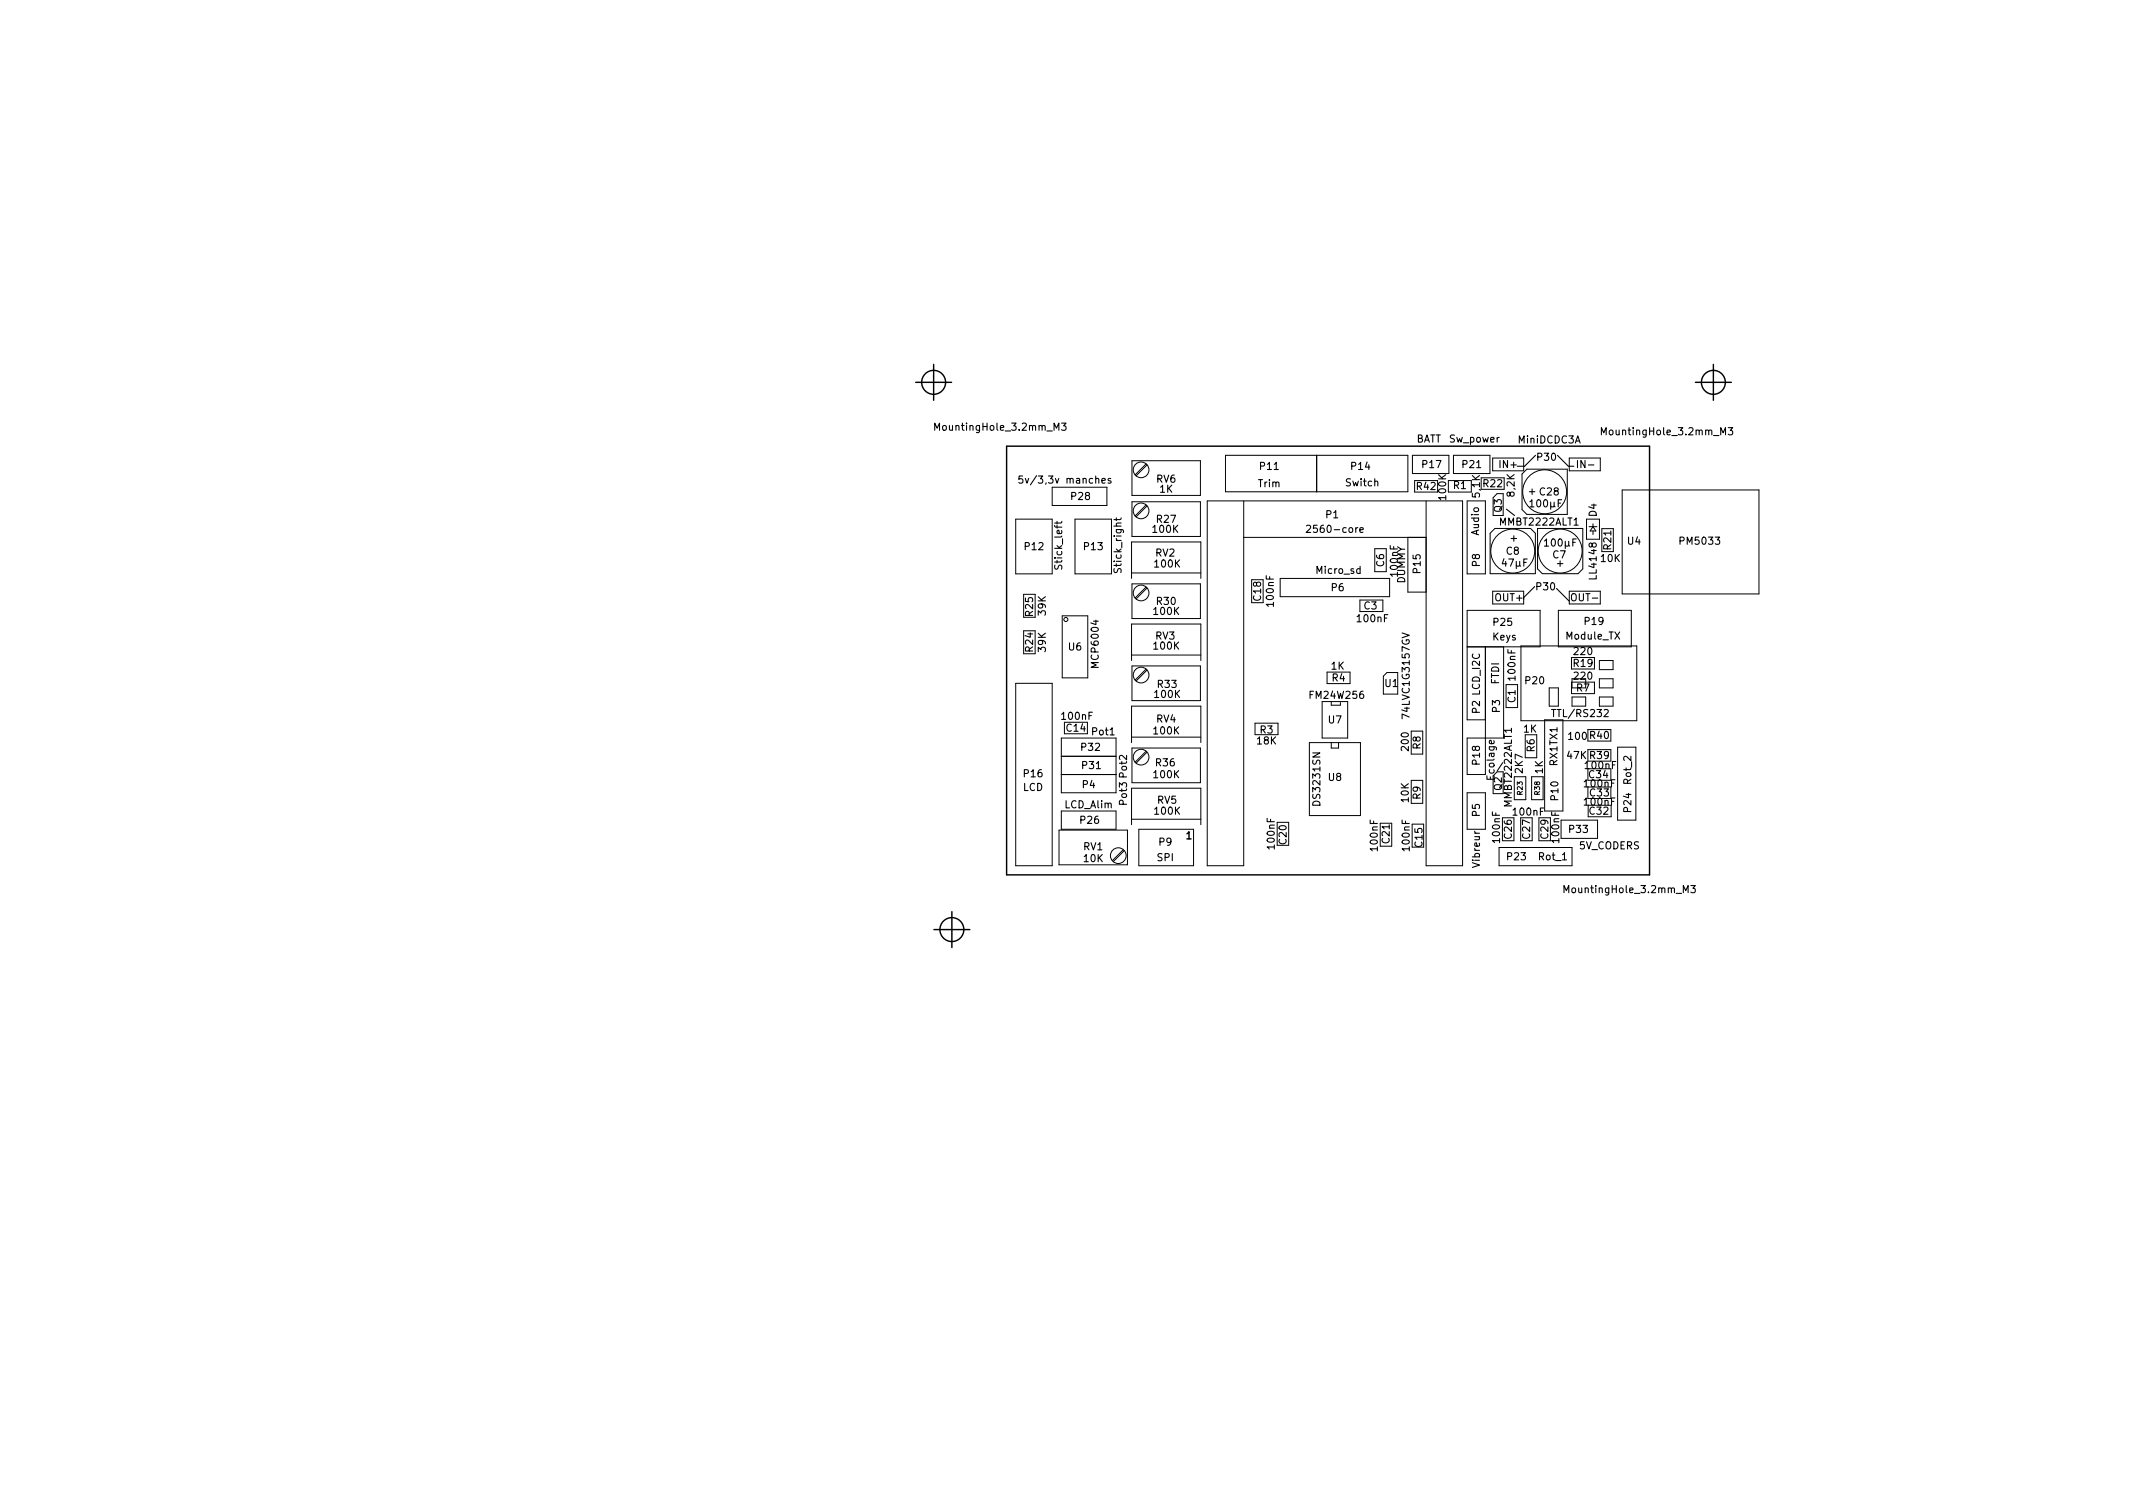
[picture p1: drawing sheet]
<svg xmlns="http://www.w3.org/2000/svg" width="297mm" height="210mm" viewBox="0 0 297 210" stroke-linecap="round" stroke-linejoin="round" font-family="sans-serif">
<defs><g id="words">
<g font-size="1.4">
<text x="130.7" y="60">MountingHole_3.2mm_M3</text>
<text x="175.5" y="65.4">P11</text>
<text x="188.2" y="65.4">P14</text>
<text x="197.1" y="61.6">BATT</text>
<text x="198.1" y="65.2">P17</text>
<text x="201.9" y="61.6">Sw_power</text>
<text x="203.7" y="65.2">P21</text>
<text x="208.9" y="65.2">IN+</text>
<text x="211.4" y="61.7">MiniDCDC3A</text>
<text x="214.1" y="64.2">P30</text>
<text x="219.9" y="65.2">IN-</text>
<text x="223.5" y="60.6">MountingHole_3.2mm_M3</text>
<text x="142.8" y="67.3">5v/3,3v manches</text>
<text x="149.2" y="69.6">P28</text>
<text x="161" y="67.2">RV6</text>
<text x="161.5" y="68.6">1K</text>
<text x="175.2" y="67.8">Trim</text>
<text x="187.5" y="67.7">Switch</text>
<text x="197.3" y="68.2">R42</text>
<text x="201.4" y="69.5" transform="rotate(-90 201.4 69.5)">100K</text>
<text x="202.4" y="68.1">R1</text>
<text x="206.1" y="69.2" transform="rotate(-90 206.1 69.2)">5,1K</text>
<text x="206.6" y="67.8">R22</text>
<text x="209.1" y="71.3" transform="rotate(-90 209.1 71.3)">Q3</text>
<text x="210.9" y="69.1" transform="rotate(-90 210.9 69.1)">8,2K</text>
<text x="213" y="68.9">+ C28</text>
<text x="213.2" y="70.6">100µF</text>
<text x="222.3" y="71.9" transform="rotate(-90 222.3 71.9)">D4</text>
<text x="142.7" y="76.6">P12</text>
<text x="151" y="76.6">P13</text>
<text x="160.6" y="74.2">100K</text>
<text x="160.9" y="77.5">RV2</text>
<text x="161.1" y="72.8">R27</text>
<text x="182.6" y="74.2">2560-core</text>
<text x="184.7" y="72.2">P1</text>
<text x="206" y="74.5" transform="rotate(-90 206 74.5)">Audio</text>
<text x="209" y="73.2">MMBT2222ALT1</text>
<text x="209.8" y="77.2">C8</text>
<text x="211.2" y="75.4" transform="rotate(-90 211.2 75.4)">+</text>
<text x="215.3" y="76.1">100µF</text>
<text x="216.2" y="77.7">C7</text>
<text x="224.4" y="76.5" transform="rotate(-90 224.4 76.5)">R21</text>
<text x="226.7" y="75.8">U4</text>
<text x="234.1" y="75.8">PM5033</text>
<text x="147.9" y="79.1" transform="rotate(-90 147.9 79.1)">Stick_left</text>
<text x="156.2" y="79.6" transform="rotate(-90 156.2 79.6)">Stick_right</text>
<text x="160.9" y="79">100K</text>
<text x="175.6" y="83.6" transform="rotate(-90 175.6 83.6)">C18</text>
<text x="183.3" y="79.9">Micro_sd</text>
<text x="185.4" y="82.3">P6</text>
<text x="192.7" y="78.9" transform="rotate(-90 192.7 78.9)">C6</text>
<text x="194.7" y="80.1" transform="rotate(-90 194.7 80.1)">100nF</text>
<text x="195.7" y="81.3" transform="rotate(-90 195.7 81.3)">DUMMY</text>
<text x="197.8" y="79.7" transform="rotate(-90 197.8 79.7)">P15</text>
<text x="206.1" y="78.9" transform="rotate(-90 206.1 78.9)">P8</text>
<text x="208.3" y="83.7">OUT+</text>
<text x="209.3" y="78.9">47µF</text>
<text x="214" y="82.2">P30</text>
<text x="217.7" y="78.9" transform="rotate(-90 217.7 78.9)">+</text>
<text x="219" y="83.7">OUT-</text>
<text x="222.3" y="80.5" transform="rotate(-90 222.3 80.5)">LL4148</text>
<text x="223" y="78.2">10K</text>
<text x="143.9" y="85.8" transform="rotate(-90 143.9 85.8)">R25</text>
<text x="145.6" y="85.6" transform="rotate(-90 145.6 85.6)">39K</text>
<text x="160.7" y="85.6">100K</text>
<text x="160.9" y="89">RV3</text>
<text x="161.1" y="84.2">R30</text>
<text x="177.4" y="84.3" transform="rotate(-90 177.4 84.3)">100nF</text>
<text x="189.1" y="86.6">100nF</text>
<text x="190" y="84.9">C3</text>
<text x="207.9" y="89.2">Keys</text>
<text x="208" y="87.1">P25</text>
<text x="218.1" y="89">Module_TX</text>
<text x="220.7" y="87">P19</text>
<text x="143.9" y="90.7" transform="rotate(-90 143.9 90.7)">R24</text>
<text x="145.6" y="90.7" transform="rotate(-90 145.6 90.7)">39K</text>
<text x="148.8" y="90.6">U6</text>
<text x="153" y="92.8" transform="rotate(-90 153 92.8)">MCP6004</text>
<text x="160.7" y="90.4">100K</text>
<text x="161.3" y="95.8">R33</text>
<text x="185.4" y="93.2">1K</text>
<text x="185.5" y="94.9">R4</text>
<text x="192.9" y="95.6">U1</text>
<text x="208.7" y="95.3" transform="rotate(-90 208.7 95.3)">FTDI</text>
<text x="211" y="94.6" transform="rotate(-90 211 94.6)">100nF</text>
<text x="212.5" y="95.3">P20</text>
<text x="219.2" y="92.9">R19</text>
<text x="219.3" y="91.2">220</text>
<text x="219.3" y="94.6">220</text>
<text x="147.9" y="100.2">100nF</text>
<text x="148.6" y="101.9">C14</text>
<text x="160.9" y="97.2">100K</text>
<text x="161" y="100.6">RV4</text>
<text x="182.6" y="97.3">FM24W256</text>
<text x="185" y="100.7">U7</text>
<text x="196.3" y="99.8" transform="rotate(-90 196.3 99.8)">74LVC1G3157GV</text>
<text x="206.1" y="99.3" transform="rotate(-90 206.1 99.3)">P2 LCD_I2C</text>
<text x="208.9" y="99.2" transform="rotate(-90 208.9 99.2)">P3</text>
<text x="211" y="97.8" transform="rotate(-90 211 97.8)">C1</text>
<text x="212.2" y="102">1K</text>
<text x="216.5" y="99.8">TTL/RS232</text>
<text x="219.6" y="96.3">R7</text>
<text x="150.6" y="104.5">P32</text>
<text x="150.7" y="107.1">P31</text>
<text x="152.1" y="102.4">Pot1</text>
<text x="160.7" y="102.3">100K</text>
<text x="161" y="106.7">R36</text>
<text x="175.1" y="103.6">18K</text>
<text x="175.5" y="102.1">R3</text>
<text x="196.2" y="104.4" transform="rotate(-90 196.2 104.4)">200</text>
<text x="197.8" y="104.3" transform="rotate(-90 197.8 104.3)">R8</text>
<text x="206.1" y="106.4" transform="rotate(-90 206.1 106.4)">P18</text>
<text x="212.1" y="107.6" transform="rotate(-90 212.1 107.6)">2K7</text>
<text x="213.7" y="104.7" transform="rotate(-90 213.7 104.7)">R6</text>
<text x="214.8" y="107.7" transform="rotate(-90 214.8 107.7)">1K</text>
<text x="216.9" y="106.5" transform="rotate(-90 216.9 106.5)">RX1TX1</text>
<text x="218.3" y="105.7">47K R39</text>
<text x="218.5" y="103">100 R40</text>
<text x="220.8" y="107.1">100nF</text>
<text x="142.4" y="110.1">LCD</text>
<text x="142.6" y="108.2">P16</text>
<text x="148.3" y="112.5">LCD_Alim</text>
<text x="150.8" y="109.7">P4</text>
<text x="156.9" y="112" transform="rotate(-90 156.9 112)">Pot3 Pot2</text>
<text x="160.7" y="108.3">100K</text>
<text x="160.9" y="113.4">100K</text>
<text x="161.2" y="111.9">RV5</text>
<text x="183.9" y="112" transform="rotate(-90 183.9 112)">DS3231SN</text>
<text x="185" y="108.7">U8</text>
<text x="196.2" y="111.7" transform="rotate(-90 196.2 111.7)">10K</text>
<text x="197.8" y="111.3" transform="rotate(-90 197.8 111.3)">R9</text>
<text x="206.1" y="113.7" transform="rotate(-90 206.1 113.7)">P5</text>
<text x="208.1" y="108.5" transform="rotate(-90 208.1 108.5)">Ecolage</text>
<text x="209.1" y="110" transform="rotate(-90 209.1 110)">Q2</text>
<text x="210.5" y="112.2" transform="rotate(-90 210.5 112.2)">MMBT2222ALT1</text>
<text x="210.8" y="113.6">100nF</text>
<text x="217" y="111.4" transform="rotate(-90 217 111.4)">P10</text>
<text x="220.7" y="109.6">100nF</text>
<text x="220.7" y="112.2">100nF</text>
<text x="221.3" y="108.3">C34</text>
<text x="221.4" y="113.4">C32</text>
<text x="221.5" y="110.9">C33</text>
<text x="227.2" y="113" transform="rotate(-90 227.2 113)">P24</text>
<text x="227.2" y="109.1" transform="rotate(-90 227.2 109.1)">Rot_2</text>
<text x="150.5" y="114.7">P26</text>
<text x="150.9" y="118.4">RV1</text>
<text x="161.2" y="119.9">SPI</text>
<text x="161.4" y="117.7">P9</text>
<text x="165.2" y="116.9">1</text>
<text x="177.5" y="118.1" transform="rotate(-90 177.5 118.1)">100nF</text>
<text x="179.2" y="117.5" transform="rotate(-90 179.2 117.5)">C20</text>
<text x="191.9" y="118.4" transform="rotate(-90 191.9 118.4)">100nF</text>
<text x="193.5" y="117.4" transform="rotate(-90 193.5 117.4)">C21</text>
<text x="196.3" y="118.4" transform="rotate(-90 196.3 118.4)">100nF</text>
<text x="198.1" y="117.9" transform="rotate(-90 198.1 117.9)">C15</text>
<text x="208.9" y="117.2" transform="rotate(-90 208.9 117.2)">100nF</text>
<text x="209.9" y="119.8">P23</text>
<text x="210.5" y="116.7" transform="rotate(-90 210.5 116.7)">C26</text>
<text x="213.1" y="116.7" transform="rotate(-90 213.1 116.7)">C27</text>
<text x="214.3" y="119.8">Rot_1</text>
<text x="215.6" y="116.7" transform="rotate(-90 215.6 116.7)">C29</text>
<text x="217.1" y="117.2" transform="rotate(-90 217.1 117.2)">100nF</text>
<text x="218.6" y="116">P33</text>
<text x="219.9" y="118.3">5V_CODERS</text>
<text x="151" y="120">10K</text>
<text x="206.1" y="120.7" transform="rotate(-90 206.1 120.7)">Vibreur</text>
<text x="218.3" y="124.3">MountingHole_3.2mm_M3</text>
</g>
<g font-size="1">
<text x="212" y="110.6" transform="rotate(-90 212 110.6)">R23</text>
<text x="214.4" y="110.6" transform="rotate(-90 214.4 110.6)">R38</text>
</g>
</g></defs>
<g fill="none" stroke="#000" stroke-width=".15">
<path d="M130.2 59.9v-1l.3 .7 .3-.7v1M147.8 58.9h.7l-.4 .4 .3 .1v.4l-.1 .1-.5-.1M240.7 59.5h.6l-.3 .4 .2 .1v.5h-.1h-.4M142.4 66.3h-.5v.5l.1-.1h.4v.2v.3l-.1 .1-.4-.1M154.7 66.7l-.3-.1-.1 .2 .1 .1 .3 .1v.2h-.4M181.9 73.2l.4-.1 .2 .3-.6 .7h.6M189.4 73.8l.5-.1-.1-.2h-.3l-.1 .1v.5h.4M209.8 70.9l1.1 .9M213.8 63.4l-1.5 1.5h-1M216.9 63.4l1.5 1.5h.8M223 60.5v-1l.3 .8 .4-.8v1M213.7 81.7l-1.5 1.5"/>
<path d="M216.8 81.9l1.7 1.8M209.3 106.2l-.8 1.1M217.8 124.3v-1l.3 .7 .4-.7v1M235.5 123.3h.6l-.3 .4 .2 .1v.4l-.1 .1-.4-.1"/>
</g>
<g fill="none" stroke="#000" stroke-width=".2">
<path d="M127.5 53.2h5M130 50.7v5M236.1 53.2h5M238.6 50.7v5M140.2 62.1h89.5v59.7h-89.5zM130.1 129.4h5M132.6 126.9v5"/>
<circle cx="130" cy="53.2" r="1.67"/>
<circle cx="238.6" cy="53.2" r="1.67"/>
<circle cx="132.6" cy="129.4" r="1.67"/>
</g>
<g fill="none" stroke="#000" stroke-width=".14">
<path d="M141.4 72.3h5.1v7.6h-5.1zM146.5 67.8h7.6v2.6h-7.6zM149.7 72.3h5.1v7.6h-5.1zM157.6 79.8h9.6M157.6 64.2h9.6v4.8h-9.6zM157.6 69.9h9.6v4.8h-9.6zM159.6 70.3l-1.5 1.5M159.6 64.6l-1.5 1.5M159.7 70.4l-1.5 1.6M159.7 64.7l-1.5 1.6M170.7 63.4h25.4v5.1h-25.4zM173.2 69.7v50.8h-5.1v-50.8h35.6v50.8h-5.1v-50.8"/>
<path d="M173.2 74.8h25.4M183.4 63.4v5.1M191.4 76.4h1.6v3.2h-1.6zM196.1 74.8v7.6h2.5M196.7 63.4h5.1v2.5h-5.1zM197 68.5h3.2M197 66.9h3.2M201.7 68.5h3.2M201.7 66.9h3.2M202.4 63.4h5.1v2.5h-5.1zM204.3 69.7h2.6v10.2h-2.6zM206.3 68.1h3.2"/>
<path d="M206.3 66.5h3.2M207.5 74.3l.7-.7h4.9l.7 .7v5.6h-6.3zM207.9 63.8h4.3v1.8h-4.3zM207.9 71.8v-2.5l.6-.6h.8v3.1h-1.4M212 66l.6-.7h5.7v6.3h-5.7l-.6-.6zM214.1 73.6h6.3v5.6l-.7 .7h-4.9l-.7-.7zM218.5 63.8h4.4v1.8h-4.4zM220.9 72.3v2.8h1.8v-2.8M221.3 73.3h1.1M221.8 72.9v.4M221.8 73.9v.5M221.8 73.3l.4 .6h-.8z"/>
<path d="M223.1 76.8v-3.2h1.6v3.2M225.9 68.2h19.1v14.5h-19.1zM141.4 95.1h5.1v25.4h-5.1zM142.6 86v-3.2h1.6v3.2M142.6 87.8v3.2M144.2 87.8v3.2M147.9 85.7h3.6v8.7h-3.6zM157.6 80.5v-5h9.6v5M157.6 92v-5.1h9.6v5.1M157.6 91.2h9.6M157.6 81.3h9.6v4.8h-9.6zM157.6 92.7h9.6v4.9h-9.6z"/>
<path d="M159.6 93.2l-1.5 1.5M159.6 81.7l-1.5 1.6M159.7 93.3l-1.5 1.5M159.7 81.9l-1.5 1.5M174.3 80.7v3.2M175.9 80.7v3.2M178.3 80.5h15.2v2.6h-15.2zM184.1 97.7h3.6v5.1h-3.6zM184.8 93.6h3.2v1.6h-3.2zM185.4 97.7v.5h1.3v-.4M189.4 83.6h3.2v1.6h-3.2zM193.1 93.6h1.5v3h-2v-2.5z"/>
<path d="M204.3 90.1h10.2v-5.1h-10.2v15.2h2.6M206.9 90.1v17.7h-2.6v-5h5.1v-12.7M207.9 84.1h4.3M207.9 82.3h4.3M209.7 95.3h1.6v3.2h-1.6zM211.8 89.9h16.1v10.5h-16.1zM215.7 95.8h1.3v2.5h-1.3zM217 85h10.2v5.1h-10.2zM218.5 82.3h4.4v1.8h-4.4zM218.8 91.6h3.2M218.8 93.2h3.2M218.8 95h3.2v1.6h-3.2z"/>
<path d="M218.9 94.5v1.3h1.9v-1.3M218.9 97.1h1.9v1.2h-1.9zM222.7 92h1.9v1.2h-1.9zM222.7 94.5h1.9v1.3h-1.9zM222.7 97.1h1.9v1.2h-1.9zM147.5 115.6h9.5v4.8h-9.5zM147.8 102.8h7.6v7.6h-7.6zM147.8 112.9h7.6v2.6h-7.6zM147.8 107.8h7.6M147.8 105.3h7.6M148.2 100.6h3.2M148.2 102.2h3.2"/>
<path d="M156.4 118.3l-1.5 1.5M156.6 118.4l-1.6 1.6M157.6 103.4v-5.1h9.6v5.1M157.6 114.1h9.6M157.6 114.8v-5h9.6v5M157.6 102.6h9.6M157.6 104.2h9.6v4.8h-9.6zM158.6 115.5h7.6v5h-7.6zM159.6 104.6l-1.5 1.5M159.7 104.7l-1.5 1.6M174.8 100.7h3.2v1.6h-3.2zM177.9 117.7v-3.2h1.6v3.2"/>
<path d="M182.3 103.4h7.2v10.2h-7.2zM185.4 103.4v.8h1v-.8M192.2 114.6v3.2h1.6v-3.2M196.5 108.7h1.6v3.2h-1.6zM196.5 101.8h1.6v3.2h-1.6zM196.7 118v-3.2h1.6v3.2M204.3 110.4h2.6v5.1h-2.6zM208.5 107.5h.8v3h-1.4v-2.5M208.8 118h10.1v2.5h-10.1zM209.2 113.9v3.2M210.8 113.9v3.2M210.9 108.2h1.6v3.2h-1.6z"/>
<path d="M211.8 113.9v3.2M212.4 102.3v3.2h1.6v-3.2M213.3 108.2h1.6v3.2h-1.6zM213.4 113.9v3.2M214.3 113.9v3.2M215.1 100.2h2.5v12.7h-2.5zM215.9 113.9v3.2M217.4 114.2h5.1v2.5h-5.1zM221.1 109.6h3.2M221.1 111.2h3.2M221.1 107h3.2v1.6h-3.2M221.1 106h3.2"/>
<path d="M221.1 104.4h3.2M221.1 103.2h3.2M221.1 101.6h3.2M221.2 112.1h3.2v1.6h-3.2M225.3 104h2.5v10.2h-2.5z"/>
<circle cx="158.9" cy="65.4" r="1.09"/>
<circle cx="158.9" cy="71.1" r="1.09"/>
<circle cx="210.7" cy="76.7" r="3.1"/>
<circle cx="215.1" cy="68.5" r="3.1"/>
<circle cx="217.3" cy="76.7" r="3.1"/>
<circle cx="148.4" cy="86.3" r=".28"/>
<circle cx="158.9" cy="82.6" r="1.09"/>
<circle cx="158.9" cy="94" r="1.09"/>
<circle cx="155.7" cy="119.1" r="1.09"/>
<circle cx="158.9" cy="105.4" r="1.09"/>
</g>
<use href="#words"/>
</svg>
